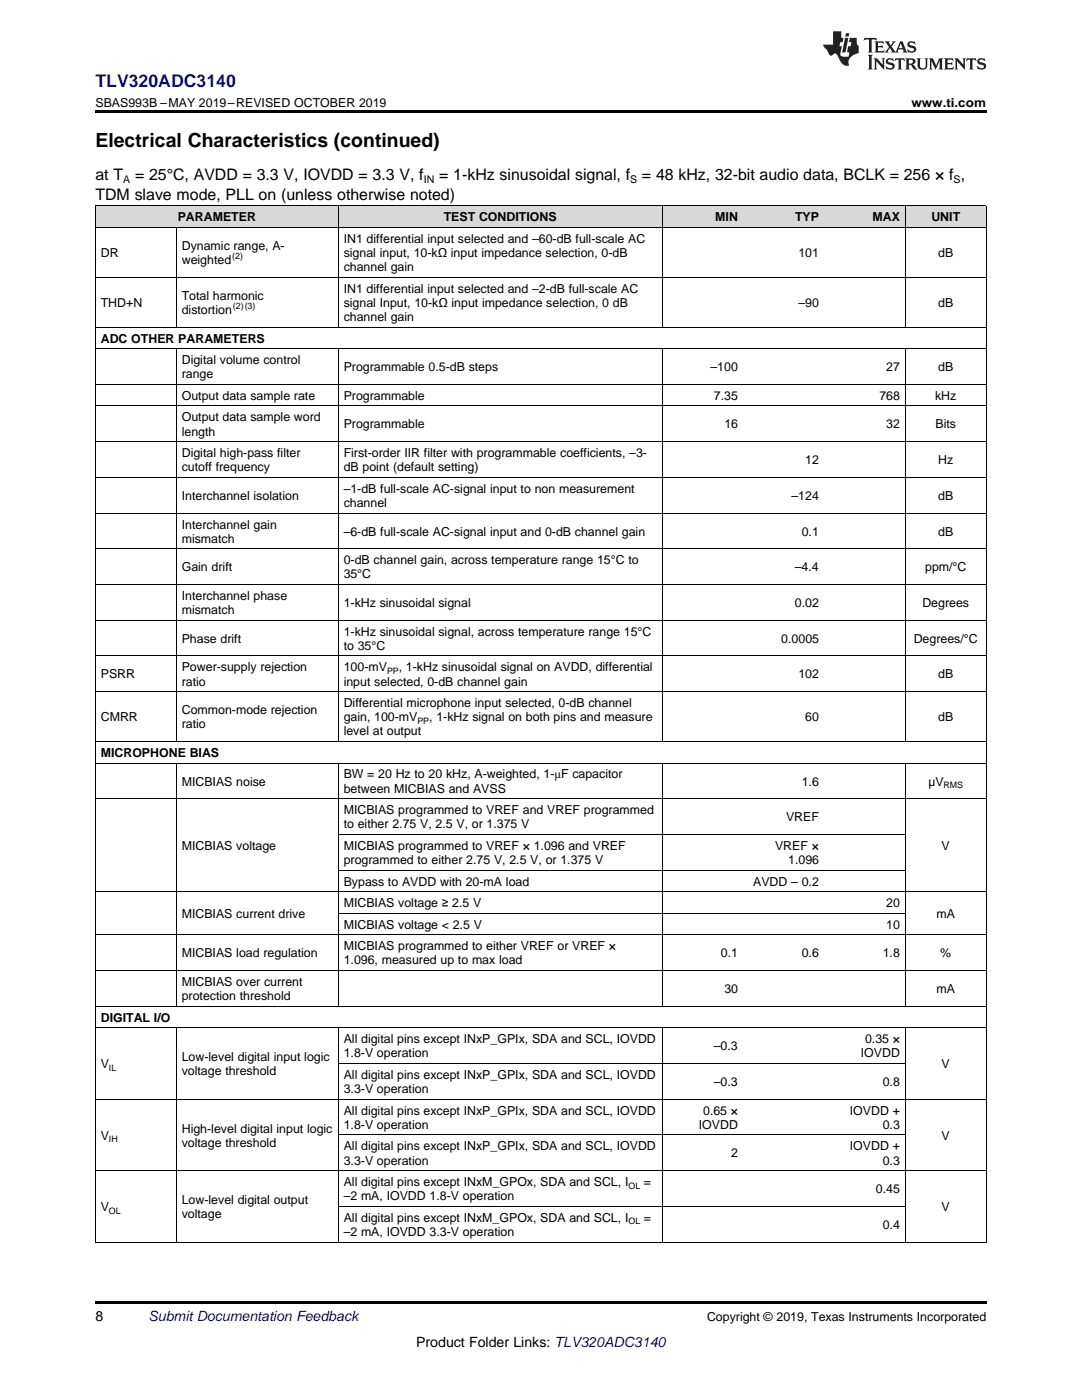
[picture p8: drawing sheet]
<svg xmlns="http://www.w3.org/2000/svg" width="216mm" height="279mm" viewBox="0 0 216 279" stroke-linecap="round" stroke-linejoin="round" font-family="sans-serif">
<defs><g id="words">
<text font-size="3.9" x="19" y="29.3">Electrical Characteristics (continued)</text>
<text font-size="3.5" fill="#00f" x="19" y="17.3">TLV320ADC3140</text>
<g font-size="3.2">
<text x="19" y="36">at T</text>
<text x="27" y="36">= 25°C, AVDD = 3.3 V, IOVDD = 3.3 V, f</text>
<text x="87.6" y="36">= 1-kHz sinusoidal signal, f</text>
<text x="128.1" y="36">= 48 kHz, 32-bit audio data, BCLK = 256 × f ,</text>
<text x="19" y="39.9">TDM slave mode, PLL on (unless otherwise noted)</text>
</g>
<g font-size="2.8">
<text x="19" y="263.6">8</text>
<text x="83" y="268.9">Product Folder Links: TLV320ADC3140</text>
</g>
<text font-size="2.8" fill="#0000c8" x="29.6" y="263.6">Submit Documentation Feedback</text>
<g font-size="2.5">
<text x="19" y="21.4">SBAS993B –MAY 2019–REVISED OCTOBER 2019</text>
<text x="181.9" y="21.4">www.ti.com</text>
<text x="35.5" y="44.2">PARAMETER</text>
<text x="88.5" y="44.2">TEST CONDITIONS</text>
<text x="142.7" y="44.2">MIN</text>
<text x="158.6" y="44.2">TYP</text>
<text x="174.1" y="44.2">MAX</text>
<text x="185.8" y="44.2">UNIT</text>
<text x="20.1" y="51.3">DR</text>
<text x="36.3" y="49.9">Dynamic range, A-</text>
<text x="36.3" y="52.7">weighted</text>
<text x="68.6" y="48.5">IN1 differential input selected and –60-dB full-scale AC</text>
<text x="68.6" y="51.3">signal input, 10-kΩ input impedance selection, 0-dB</text>
<text x="159.3" y="51.3">101</text>
<text x="187.2" y="51.3">dB</text>
<text x="36.3" y="59.8">Total harmonic</text>
<text x="68.6" y="54.1">channel gain</text>
<text x="68.6" y="58.4">IN1 differential input selected and –2-dB full-scale AC</text>
<text x="20.1" y="61.2">THD+N</text>
<text x="36.3" y="62.7">distortion</text>
<text x="68.6" y="61.2">signal Input, 10-kΩ input impedance selection, 0 dB</text>
<text x="68.6" y="64.1">channel gain</text>
<text x="159.3" y="61.2">–90</text>
<text x="187.2" y="61.2">dB</text>
<text x="20.1" y="68.4">ADC OTHER PARAMETERS</text>
<text x="36.3" y="72.7">Digital volume control</text>
<text x="36.3" y="75.5">range</text>
<text x="68.6" y="74.1">Programmable 0.5-dB steps</text>
<text x="141.8" y="74.1">–100</text>
<text x="176.8" y="74.1">27</text>
<text x="187.2" y="74.1">dB</text>
<text x="36.3" y="79.8">Output data sample rate</text>
<text x="68.6" y="79.8">Programmable</text>
<text x="142.5" y="79.8">7.35</text>
<text x="175.5" y="79.8">768</text>
<text x="186.6" y="79.8">kHz</text>
<text x="36.3" y="84.1">Output data sample word</text>
<text x="36.3" y="86.9">length</text>
<text x="68.6" y="85.5">Programmable</text>
<text x="144.5" y="85.5">16</text>
<text x="176.8" y="85.5">32</text>
<text x="186.7" y="85.5">Bits</text>
<text x="36.3" y="91.2">Digital high-pass filter</text>
<text x="36.3" y="94.1">cutoff frequency</text>
<text x="68.6" y="91.2">First-order IIR filter with programmable coefficients, –3-</text>
<text x="68.6" y="94.1">dB point (default setting)</text>
<text x="160.7" y="92.6">12</text>
<text x="187.2" y="92.6">Hz</text>
<text x="36.3" y="99.8">Interchannel isolation</text>
<text x="68.6" y="98.4">–1-dB full-scale AC-signal input to non measurement</text>
<text x="68.6" y="101.2">channel</text>
<text x="157.9" y="99.8">–124</text>
<text x="187.2" y="99.8">dB</text>
<text x="36.3" y="105.5">Interchannel gain</text>
<text x="68.6" y="106.9">–6-dB full-scale AC-signal input and 0-dB channel gain</text>
<text x="160" y="106.9">0.1</text>
<text x="187.2" y="106.9">dB</text>
<text x="36.3" y="108.3">mismatch</text>
<text x="68.6" y="112.6">0-dB channel gain, across temperature range 15°C to</text>
<text x="36.3" y="114">Gain drift</text>
<text x="36.3" y="119.7">Interchannel phase</text>
<text x="68.6" y="115.4">35°C</text>
<text x="158.6" y="114">–4.4</text>
<text x="184.6" y="114">ppm/°C</text>
<text x="36.3" y="122.6">mismatch</text>
<text x="68.6" y="121.1">1-kHz sinusoidal signal</text>
<text x="158.6" y="121.1">0.02</text>
<text x="184" y="121.1">Degrees</text>
<text x="36.3" y="128.3">Phase drift</text>
<text x="68.6" y="126.9">1-kHz sinusoidal signal, across temperature range 15°C</text>
<text x="68.6" y="129.7">to 35°C</text>
<text x="155.9" y="128.3">0.0005</text>
<text x="182.3" y="128.3">Degrees/°C</text>
<text x="20.1" y="135.4">PSRR</text>
<text x="36.3" y="134">Power-supply rejection</text>
<text x="36.3" y="136.8">ratio</text>
<text x="68.6" y="134">100-mV</text>
<text x="68.6" y="136.8">input selected, 0-dB channel gain</text>
<text x="79.6" y="134">, 1-kHz sinusoidal signal on AVDD, differential</text>
<text x="159.3" y="135.4">102</text>
<text x="187.2" y="135.4">dB</text>
<text x="20.1" y="143.9">CMRR</text>
<text x="36.3" y="142.5">Common-mode rejection</text>
<text x="68.6" y="141.1">Differential microphone input selected, 0-dB channel</text>
<text x="68.6" y="143.9">gain, 100-mV</text>
<text x="85.6" y="143.9">, 1-kHz signal on both pins and measure</text>
<text x="160.7" y="143.9">60</text>
<text x="187.2" y="143.9">dB</text>
<text x="36.3" y="145.3">ratio</text>
<text x="68.6" y="146.8">level at output</text>
<text x="20.1" y="151.1">MICROPHONE BIAS</text>
<text x="68.6" y="155.4">BW = 20 Hz to 20 kHz, A-weighted, 1-μF capacitor</text>
<text x="36.3" y="156.8">MICBIAS noise</text>
<text x="68.6" y="158.2">between MICBIAS and AVSS</text>
<text x="160" y="156.8">1.6</text>
<text x="185.2" y="156.8">µV</text>
<text x="68.6" y="162.5">MICBIAS programmed to VREF and VREF programmed</text>
<text x="68.6" y="165.3">to either 2.75 V, 2.5 V, or 1.375 V</text>
<text x="156.8" y="163.9">VREF</text>
<text x="36.3" y="169.6">MICBIAS voltage</text>
<text x="68.6" y="169.6">MICBIAS programmed to VREF × 1.096 and VREF</text>
<text x="68.6" y="172.4">programmed to either 2.75 V, 2.5 V, or 1.375 V</text>
<text x="154.7" y="169.6">VREF ×</text>
<text x="157.3" y="172.4">1.096</text>
<text x="187.9" y="169.6">V</text>
<text x="68.6" y="176.7">Bypass to AVDD with 20-mA load</text>
<text x="150.3" y="176.7">AVDD – 0.2</text>
<text x="36.3" y="183.2">MICBIAS current drive</text>
<text x="68.6" y="181">MICBIAS voltage ≥ 2.5 V</text>
<text x="68.6" y="185.3">MICBIAS voltage &lt; 2.5 V</text>
<text x="176.8" y="181">20</text>
<text x="176.8" y="185.3">10</text>
<text x="186.9" y="183.2">mA</text>
<text x="36.3" y="191.1">MICBIAS load regulation</text>
<text x="68.6" y="189.7">MICBIAS programmed to either VREF or VREF ×</text>
<text x="143.8" y="191.1">0.1</text>
<text x="160" y="191.1">0.6</text>
<text x="176.1" y="191.1">1.8</text>
<text x="187.6" y="191.1">%</text>
<text x="36.3" y="196.8">MICBIAS over current</text>
<text x="68.6" y="192.5">1.096, measured up to max load</text>
<text x="20.1" y="203.9">DIGITAL I/O</text>
<text x="36.3" y="199.6">protection threshold</text>
<text x="144.5" y="198.2">30</text>
<text x="186.9" y="198.2">mA</text>
<text x="68.6" y="208.2">All digital pins except INxP_GPIx, SDA and SCL, IOVDD</text>
<text x="142.5" y="209.6">–0.3</text>
<text x="172.6" y="208.2">0.35 ×</text>
<text x="20.1" y="213.2">V</text>
<text x="36.3" y="211.8">Low-level digital input logic</text>
<text x="36.3" y="214.6">voltage threshold</text>
<text x="68.6" y="211">1.8-V operation</text>
<text x="68.6" y="215.3">All digital pins except INxP_GPIx, SDA and SCL, IOVDD</text>
<text x="171.8" y="211">IOVDD</text>
<text x="187.9" y="213.2">V</text>
<text x="68.6" y="218.2">3.3-V operation</text>
<text x="142.5" y="216.7">–0.3</text>
<text x="176.1" y="216.7">0.8</text>
<text x="20.1" y="227.4">V</text>
<text x="36.3" y="226">High-level digital input logic</text>
<text x="68.6" y="222.5">All digital pins except INxP_GPIx, SDA and SCL, IOVDD</text>
<text x="68.6" y="225.3">1.8-V operation</text>
<text x="139.5" y="225.3">IOVDD</text>
<text x="140.3" y="222.5">0.65 ×</text>
<text x="169.6" y="222.5">IOVDD +</text>
<text x="176.1" y="225.3">0.3</text>
<text x="187.9" y="227.4">V</text>
<text x="36.3" y="228.8">voltage threshold</text>
<text x="68.6" y="229.6">All digital pins except INxP_GPIx, SDA and SCL, IOVDD</text>
<text x="68.6" y="232.4">3.3-V operation</text>
<text x="145.9" y="231">2</text>
<text x="169.6" y="229.6">IOVDD +</text>
<text x="176.1" y="232.4">0.3</text>
<text x="68.6" y="236.7">All digital pins except INxM_GPOx, SDA and SCL, I</text>
<text x="68.6" y="239.5">–2 mA, IOVDD 1.8-V operation</text>
<text x="128.5" y="236.7">=</text>
<text x="174.8" y="238.1">0.45</text>
<text x="20.1" y="241.7">V</text>
<text x="36.3" y="240.3">Low-level digital output</text>
<text x="36.3" y="243.1">voltage</text>
<text x="68.6" y="243.8">All digital pins except INxM_GPOx, SDA and SCL, I</text>
<text x="128.5" y="243.8">=</text>
<text x="176.1" y="245.3">0.4</text>
<text x="187.9" y="241.7">V</text>
<text x="68.6" y="246.7">–2 mA, IOVDD 3.3-V operation</text>
<text x="141.1" y="263.6">Copyright © 2019, Texas Instruments Incorporated</text>
</g>
<g font-size="2.1">
<text x="24.6" y="36.6">A</text>
<text x="84.6" y="36.6">IN</text>
<text x="125.7" y="36.6">S</text>
<text x="190.3" y="36.6">S</text>
</g>
<g font-size="1.8">
<text x="46.4" y="51.7">(2)</text>
<text x="46.5" y="61.7">(2)(3)</text>
<text x="77.2" y="134.5">PP</text>
<text x="83.3" y="144.4">PP</text>
<text x="188.3" y="157.3">RMS</text>
<text x="21.7" y="213.7">IL</text>
<text x="21.7" y="227.9">IH</text>
<text x="125.4" y="237.2">OL</text>
<text x="21.7" y="242.2">OL</text>
<text x="125.4" y="244.3">OL</text>
</g>
</g></defs>
<g fill="#d8d8d8">
<path d="M19 41.1h16.2v4.3h-16.2z"/>
<path d="M35.2 41.1h32.3v4.3h-32.3z"/>
<path d="M67.5 41.1h32.3v4.3h-32.3z"/>
<path d="M99.8 41.1h32.4v4.3h-32.4z"/>
<path d="M132.2 41.1h16.1v4.3h-16.1z"/>
<path d="M148.3 41.1h16.2v4.3h-16.2z"/>
<path d="M164.5 41.1h16.2v4.3h-16.2z"/>
<path d="M180.7 41.1h16.1v4.3h-16.1z"/>
</g>
<path d="M19 22h177.8v.5h-177.8zM19 259.7h177.8v.5h-177.8z" fill="#000"/>
<g fill="none" stroke="#000" stroke-width=".2">
<path d="M19 55.3h177.8M19 45.4h177.8M19 41.1h177.8M19.1 41.1v206.8M35.2 45.4v19.9M67.5 41.1v24.2M132.1 41.1v24.2M180.6 41.1v24.2M196.8 41.1v206.8M19 76.7h177.8M19 69.6h177.8M19 65.3h177.8"/>
<path d="M35.2 69.6v78.4M67.5 69.6v78.4M132.1 69.6v78.4M180.6 69.6v78.4M19 95.3h177.8M19 88.1h177.8M19 81h177.8M19 116.6h177.8M19 109.5h177.8M19 102.4h177.8M19 138h177.8M19 130.9h177.8"/>
<path d="M19 123.8h177.8M19 159.4h177.8M19 152.3h177.8M19 148h177.8M35.2 152.3v48.6M67.5 152.3v48.6M132.1 152.3v48.6M180.6 152.3v48.6M19 178h177.8M67.5 173.7h113.2M67.5 166.5h113.2M19 193.7h177.8"/>
<path d="M19 186.6h177.8M67.5 182.3h113.2M19 219.4h177.8M19 205.1h177.8M19 200.8h177.8M35.2 205.2v42.7M67.5 205.2v42.7M67.5 212.2h113.2M132.1 205.2v42.7M180.6 205.2v42.7M19 233.6h177.8M67.5 226.5h113.2"/>
<path d="M19 247.9h177.8M67.5 240.8h113.2"/>
</g>
<g fill="#231f20">
<path d="M172.5 7.6l-.1 .5 .4-.2h.6v.1v2.1l-.2 .4h.9l-.2-.4v-2.1l.1-.1h.5l.5 .2-.2-.5zM174.5 8.3l.2 .3v1.5l-.2 .4h1.8l.2-.6a1.04 1.04 0 0 1-1.3 .2v-.7h.6l.3 .2v-.6l-.3 .2h-.6v-.6l.8-.1 .4 .3-.2-.5zM176.5 8.3l.9 1.1-.9 1.1h.8l-.2-.2 .4-.7 .5 .7-.2 .2h1.5l-.2-.2 .2-.4h.9l.1 .4-.2 .2h1l-.3-.3-.7-1.9h-.5l-.9 2-.8-1 .9-1h-.8l.1 .3-.4 .5-.3-.6 .1-.2zM179.7 8.6l.4 1h-.7zM181.3 8.4a.63 .63 0 0 0-.2 .7 .63 .63 0 0 0 .6 .4l.6 .2 .1 .2a.75 .75 0 0 1-.7 .4 .75 .75 0 0 1-.6-.5l.1 .7 .1-.1a1.11 1.11 0 0 0 1.5-.6 1.13 1.13 0 0 0-1.2-.8l-.1-.4a1.04 1.04 0 0 1 1.2 .2l-.2-.5-.2 .1-.4-.2zM173.2 10.9l.2 .4v2.2l-.2 .4h1l-.3-.4v-2.2l.3-.4zM174.3 11.6l.3 .4v1.5l-.3 .4h.8l-.2-.4v-1.3l1.5 1.7v-1.9l.2-.4h-.7l.2 .4v.9l-1.1-1.3zM177 11.8a.62 .62 0 0 0-.2 .7 .62 .62 0 0 0 .6 .4l.6 .1 .1 .3a.76 .76 0 0 1-.7 .3 .76 .76 0 0 1-.7-.4l.2 .7 .1-.1a1.11 1.11 0 0 0 1.5-.6 1.13 1.13 0 0 0-1.2-.8l-.1-.4a1.04 1.04 0 0 1 1.2 .2l-.2-.6-.2 .1-.5-.1zM178.7 11.6l-.2 .6a.61 .61 0 0 1 .8-.3v1.6l-.2 .4h.9l-.2-.4v-1.6a.63 .63 0 0 1 .7 .3l-.1-.6zM180.6 11.6l.3 .4v1.5l-.3 .4h1l-.2-.2-.1-.8 .6 .2a.76 .76 0 0 0 1.2 .7l-1-1a.58 .58 0 0 0 .6-.5 .58 .58 0 0 0-.5-.6zM181.4 11.9h.1a.45 .45 0 0 1 .5 .1 .45 .45 0 0 1 .1 .5l-.8 .2zM182.9 11.6l.2 .2a2.17 2.17 0 0 0 .3 1.9 .99 .99 0 0 0 1.6-.6v-1.1l.2-.4h-.7l.2 .2a1.92 1.92 0 0 1-.2 1.8 .6 .6 0 0 1-.9-.5v-1.1l.2-.4zM185.4 11.6l.2 .4v1.5l-.2 .4h.7l-.2-.4v-1.4l.8 1.8 .8-1.8v1.4l-.2 .4h.9l-.2-.4v-1.5l.2-.4h-.8l-.6 1.5-.6-1.5zM188.4 11.6l.2 .4v1.5l-.2 .4h1.8l.1-.6a1.04 1.04 0 0 1-1.2 .1v-.6h.5l.4 .2v-.6l-.4 .2h-.5v-.7h.8l.3 .3-.1-.6zM190.5 11.6l.2 .4v1.5l-.2 .4h.7l-.2-.4v-1.3l1.5 1.7v-1.9l.2-.4h-.7l.2 .4v.9l-1.1-1.3zM192.9 11.6l-.1 .6a.61 .61 0 0 1 .7-.3l.1 1.6-.3 .4h1l-.3-.4 .1-1.6a.63 .63 0 0 1 .7 .3l-.1-.6zM195.2 11.8a.62 .62 0 0 0-.2 .7 .62 .62 0 0 0 .6 .4l.6 .1 .1 .3a.76 .76 0 0 1-.7 .3 .76 .76 0 0 1-.6-.4l.1 .7 .1-.1a1.11 1.11 0 0 0 1.6-.6 1.13 1.13 0 0 0-1.3-.8l-.1-.4a1.04 1.04 0 0 1 1.2 .2l-.1-.6-.2 .1-.5-.1z"/>
<path d="M166.2 6.3v2.6h-1.9v.4l.8 .9a.91 .91 0 0 0 1 .8 .56 .56 0 0 1 .5-.3 .56 .56 0 0 1 .5 .3l.4 .8a1.53 1.53 0 0 0 1.9 1.2 1.54 1.54 0 0 1 1-2.1l.9-.3v-1.4a1.52 1.52 0 0 1-.4-1.6h-1.3l-.2 .8h.5l-.2 .8h-.5l-.1 1v.2l.4 .1-.2 .8a1.93 1.93 0 0 1-1.6-.3l.3-1.8h-.5l.2-.8h.4l.2-.8h-.4v-1.3zM168.6 7.6l-.6 2.9h.7l.6-2.9zM168.8 6.6l-.1 .7h.6l.2-.7z"/>
</g>
<use href="#words"/>
</svg>
